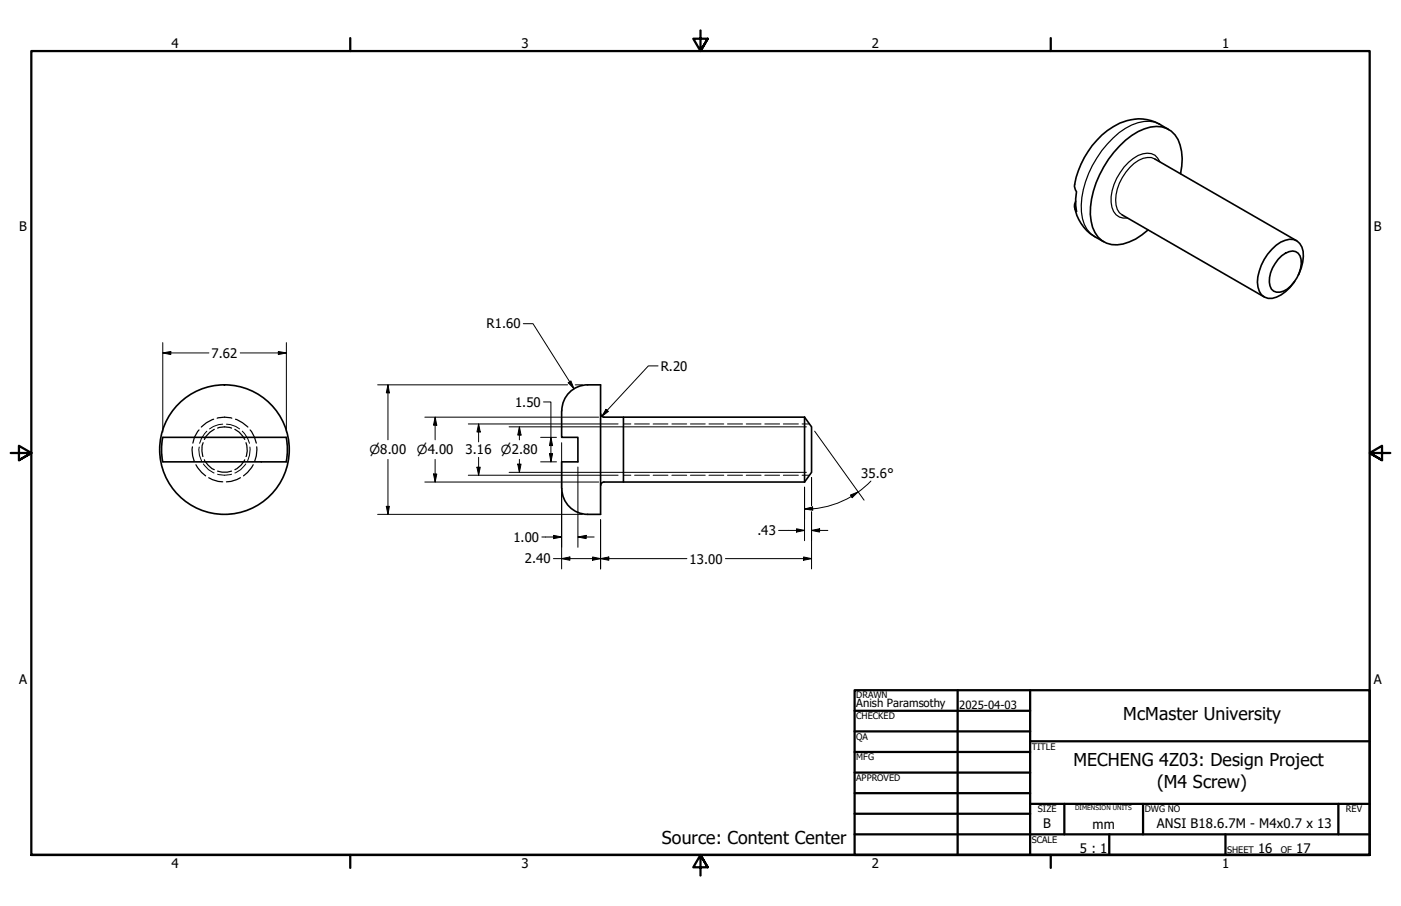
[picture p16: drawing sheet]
<svg xmlns="http://www.w3.org/2000/svg" width="432mm" height="279mm" viewBox="0 0 432 279" stroke-linecap="round" stroke-linejoin="round" font-family="sans-serif">
<defs><g id="words">
<g font-size="5.5">
<text x="346.2" y="221.9">McMaster University</text>
<text x="330.8" y="236.3">MECHENG 4Z03: Design Project</text>
<text x="356.6" y="242.9">(M4 Screw)</text>
<text x="204" y="260.2">Source: Content Center</text>
</g>
<g font-size="4.1">
<text x="52.8" y="14.7">4</text>
<text x="160.8" y="14.7">3</text>
<text x="268.7" y="14.7">2</text>
<text x="376.7" y="14.7">1</text>
<text x="5.9" y="71.4">B</text>
<text x="423.4" y="71.4">B</text>
<text x="149.9" y="101.3">R1.60</text>
<text x="65.2" y="110.4">7.62</text>
<text x="203.6" y="114.4">R.20</text>
<text x="158.7" y="125.5">1.50</text>
<text x="143.5" y="140.1">3.16</text>
<text x="265.4" y="147.4">35.6°</text>
<text x="158.2" y="167.1">1.00</text>
<text x="233.4" y="165.1">.43</text>
<text x="161.7" y="173.7">2.40</text>
<text x="212.5" y="173.8">13.00</text>
<text x="5.9" y="211.1">A</text>
<text x="423.4" y="211.1">A</text>
<text x="321.6" y="255.4">B</text>
<text x="336.7" y="255.5">mm</text>
<text x="356.6" y="255.3">ANSI B18.6.7M - M4x0.7 x 13</text>
<text x="332.8" y="263.1">5 : 1</text>
<text x="387.7" y="263.1">16</text>
<text x="399.5" y="263.1">17</text>
<text x="52.8" y="267.7">4</text>
<text x="160.8" y="267.7">3</text>
<text x="268.7" y="267.7">2</text>
<text x="376.7" y="267.7">1</text>
</g>
<g font-size="3.9">
<text x="113.9" y="140.1">⌀8.00</text>
<text x="128.5" y="140.1">⌀4.00</text>
<text x="154.4" y="140.1">⌀2.80</text>
</g>
<g font-size="3.5">
<text x="263.9" y="218">Anish Paramsothy</text>
<text x="295.7" y="218.6">2025-04-03</text>
</g>
<g font-size="2.8">
<text x="263.9" y="215.4">DRAWN</text>
<text x="263.9" y="221.8">CHECKED</text>
<text x="263.9" y="228.2">QA</text>
<text x="318" y="231.1">TITLE</text>
<text x="263.9" y="234.5">MFG</text>
<text x="263.9" y="240.9">APPROVED</text>
<text x="319.9" y="250.5">SIZE</text>
<text x="352.8" y="250.5">DWG NO</text>
<text x="414.8" y="250.4">REV</text>
<text x="318" y="259.9">SCALE</text>
<text x="378.2" y="263.1">SHEET</text>
<text x="394.8" y="263.1">OF</text>
</g>
<text font-size="2" x="331.3" y="249.9">DIMENSION UNITS</text>
</g></defs>
<!-- layer: Hidden Narrow (ANSI) -->
<g fill="none" stroke="#000" stroke-width=".31">
<path d="M61.4 137.9l.1 2.5 .6 1.7M63.8 133l-1.7 2.2-.6 1.5M68.6 130.8l-1.2 .1-1.6 .6-1.2 .8M69.8 130.8l1.2 .1 1.6 .6 1.3 .8M74.7 133l1.6 2.2 .6 1.5M77 137.9l-.1 2.5-.6 1.7M192.2 130.7h2.2M195.6 130.7h4.6M201.3 130.7h4.6M207.1 130.7h4.5M212.8 130.7h4.6M218.5 130.7h4.6"/>
<path d="M224.2 130.7h4.7M230 130.7h4.6M235.7 130.7h4.6M241.4 130.7h4.7M247.2 130.7h2.3M62.7 143.1a7.2 7.2 0 0 0 3.3 2.8M67.1 146.2a7.5 7.5 0 0 0 4.3 0M75.8 143.1a6.9 6.9 0 0 1-3.4 2.8M192.2 146.6h2.2M195.6 146.6h4.6M201.3 146.6h4.6M207.1 146.6h4.5"/>
<path d="M212.8 146.6h4.6M218.5 146.6h4.6M224.2 146.6h4.7M230 146.6h4.6M235.7 146.6h4.6M241.4 146.6h4.7M247.2 146.6h2.3"/>
</g>
<!-- layer: Visible (ANSI) -->
<g fill="none" stroke="#000" stroke-width=".51">
<path d="M360.2 39.9a14.6 14.6 0 0 0-18.9 .4 27.1 27.1 0 0 0-10.1 17.2l.6 1.6-.3 2.2 .3 3.9a2.65 2.65 0 0 1-.3-3.1M355.9 49l43.7 25.2M363.9 53.6a14.8 14.8 0 0 0-1.8-12 7.8 7.8 0 0 0-9.4-1.8 28.1 28.1 0 0 0-13.8 14.1 23.5 23.5 0 0 0-2.2 16.2 7.8 7.8 0 0 0 11.3 4.5l2-.9 3.8-2.8M331.2 64a14.2 14.2 0 0 0 9 10.5M345.9 66.3l43.7 25.3M394 79.9a5.8 5.8 0 0 1 5.4-2.3 3.5 3.5 0 0 1 1.7 3.7 10.7 10.7 0 0 1-5.5 8.5 2.88 2.88 0 0 1-3.1 0 2.88 2.88 0 0 1-1.3-2.8 10.2 10.2 0 0 1 2.8-7.1zM400.2 84.8a11.8 11.8 0 0 0 1.1-8.6 3.7 3.7 0 0 0-5.2-2.1 14.5 14.5 0 0 0-8.4 14.5 3.9 3.9 0 0 0 5.7 3 12.6 12.6 0 0 0 5.6-4.9M181.1 118.7h4v39.9h-4M181.1 118.7a8.1 8.1 0 0 0-8 8v8.2h5v7.5h-5v8.2a8.1 8.1 0 0 0 8 8M50.1 134.9a19.2 19.2 0 0 0 .1 7.5h38.1M50.2 134.9h38.1M88.2 134.9a19.4 19.4 0 0 1 0 7.5"/>
<path d="M185.2 127.7a.98 .98 0 0 0 1 1M186.1 128.7h61.9M192.2 128.7v20M248 128.7l2.1 2.9v14.1l-2.1 3M248 128.7v20M186.1 148.7h61.9M186.2 148.7a.98 .98 0 0 0-1 .9"/>
<circle cx="69.2" cy="138.7" r="20"/>
</g>
<!-- layer: Hidden (ANSI) -->
<g fill="none" stroke="#000" stroke-width=".38">
<path d="M59.3 137.8l.1 2.8 .5 1.7M61.3 132.6l-1.4 2.2-.5 1.9M62.6 136.5a6.5 6.5 0 0 0-.1 4.3M65.8 129.3a9.2 9.2 0 0 0-3.8 2.4M66 132.4l-1.3 .9-1.1 1.2-.6 1M66.9 129a8.2 8.2 0 0 1 4.5 0M67.1 132a6.3 6.3 0 0 1 4.3 0M72.4 132.4l1.3 .9 1.7 2.2M72.6 129.3a10.5 10.5 0 0 1 3.8 2.4M75.8 136.5a5.9 5.9 0 0 1 0 4.3M77.1 132.6l1.3 2.2 .6 1.9M79.1 137.8l-.1 2.8-.5 1.7"/>
<path d="M60.4 143.3l1.8 2.4 1.2 1M63 141.8a6.6 6.6 0 0 0 3 3M64.3 147.3l2.9 1.2 1.4 .1M67.1 145.3l1.3 .3h1.6l1.4-.3M74.1 147.3l-2.9 1.2-1.4 .1M75.4 141.8a6.6 6.6 0 0 1-3 3M78 143.3l-1.7 2.4-1.2 1"/>
</g>
<!-- layer: Visible Narrow (ANSI) -->
<path d="M357.4 38.3a10.5 10.5 0 0 0-10.5 1.3 30.6 30.6 0 0 0-13.6 25.8 9.4 9.4 0 0 0 4.1 7.6M355.9 49a5.7 5.7 0 0 0-6.4 1.4 14.9 14.9 0 0 0-5.5 12.8l.4 1.4 .6 1 .9 .7M357.5 49.9a4 4 0 0 0-5.3-2.5 14.8 14.8 0 0 0-8.9 9.5 9.2 9.2 0 0 0 .7 9.3l1 .7 1.1 .3h1.4" fill="none" stroke="#000" stroke-width=".38"/>
<!-- layer: Border (ANSI) -->
<g fill="none" stroke="#000" stroke-width=".7">
<path d="M107.9 11.7v4M215.9 9.4v6.3l-2.2-3.8h4.4l-2.2 3.8 2.2-3.8M323.8 11.7v4M3.3 139.7h6.4l-3.9-2.2v4.4l3.9-2.2-3.9 2.2M428.5 139.7h-6.4l3.9-2.2v4.4l-3.9-2.2 3.9 2.2M263.4 212.9h158.7v50.8h-158.7zM263.4 219.2h54.1M295.1 212.9v50.8M317.5 212.9v50.8M263.4 225.6h54.1M263.4 231.9h54.1M263.4 238.3h54.1"/>
<path d="M317.5 228.6h104.6M263.4 244.6h54.1M263.4 251h54.1M263.4 257.3h158.7M317.5 247.9h104.6M328 247.9v9.4M341.9 257.3v6.4M352.3 247.9v9.4M377.7 257.3v6.4M412.5 247.9v9.4M9.7 263.7v-248h412.4v248h-412.4h412.4M107.9 263.7v4"/>
<path d="M218.1 267.5l-2.2-3.8 2.2 3.8h-4.4l2.2-3.8v6.3M323.8 263.7v4"/>
</g>
<!-- layer: Dimension (ANSI) -->
<g fill="none" stroke="#000" stroke-width=".31">
<path d="M161.3 99.8h3l12.6 20.1M50.2 108.8l2.4-.4v.9zM50.2 108.8h14.2M50.2 105.7v27.6M74 108.8h14.3M85.8 108.4l2.5 .4-2.5 .5zM88.3 105.7v27.6M116.4 118.7h58.5M119.6 118.7l.4 2.5h-.9zM119.6 118.7v16.9M175.1 118l.9-.5 .9 2.4zM177.3 118.7h2.2"/>
<path d="M202.8 112.8h-3l-14.3 15.6M130.9 128.7h53.6M134.1 128.7l.5 2.4h-1zM134.1 128.7v6.9M144.3 130.7h46.2M147.5 130.7l.5 2.5h-1zM147.5 130.7v5.6M156.9 131.6h91.6M160.1 131.6l.5 2.6h-1zM160.1 131.6v4M166.6 134.9h4.9M167.5 124h2.3v18.4"/>
<path d="M169.4 139.9h.9l-.5 2.5zM169.8 134.9l.5 2.5h-.9zM173.1 136.5v39M186.8 126.2l.7 .7-2 1.5zM251.1 133l15.2 21.2M116.4 158.6h63.1M119.1 156.1h.9l-.4 2.5zM119.6 141.7v16.9M130.9 148.7h53.6M133.6 146.2h1l-.5 2.5zM134.1 141.7v7M144.3 146.6h46.2"/>
<path d="M147 144.1h1l-.5 2.5zM147.5 141v5.6M156.9 145.7h91.6M159.6 143.1h1l-.5 2.6zM160.1 141.7v4M166.6 142.4h4.9M178.1 144v24.8M248 157l2.4-.7 .1 1.1zM248 150.2v16.6M250.1 147.3v8.6M250.1 157.9v17.6M250.5 156.8l-2.5 .2"/>
<path d="M262.1 152.7l2.4-1-1.9 1.8zM262.4 153.1a28.4 28.4 0 0 1-11.9 3.8M264.5 151.7l-2.1 1.3M268.4 148.3l-3.9 3.4M167 165.6h6.1M170.6 172.3h41.1M170.6 165.1l2.5 .5-2.5 .5zM173.1 172.3l2.5-.5v1zM178.1 165.6l2.6-.5v1zM178.1 165.6h5M182.6 171.8l2.5 .5-2.5 .5zM185.1 172.3l2.5-.5v1z"/>
<path d="M185.1 160.3v15.2M223.6 172.3h26.5M240 163.6h8M245.5 163.1l2.5 .5-2.5 .5zM247.6 171.8l2.5 .5-2.5 .5zM250.1 163.6l2.5-.5v1zM250.1 163.6h5"/>
</g>
<g fill="#000">
<path d="M50.2 108.8l2.4-.4v.9zM85.8 108.4l2.5 .4-2.5 .5zM175.1 118l.9-.5 .9 2.4zM119.6 118.7l.4 2.5h-.9zM134.1 128.7l.5 2.4h-1zM147.5 130.7l.5 2.5h-1zM160.1 131.6l.5 2.6h-1zM169.4 139.9h.9l-.5 2.5zM169.8 134.9l.5 2.5h-.9zM186.8 126.2l.7 .7-2 1.5zM119.1 156.1h.9l-.4 2.5zM133.6 146.2h1l-.5 2.5z"/>
<path d="M147 144.1h1l-.5 2.5zM159.6 143.1h1l-.5 2.6zM248 157l2.4-.7 .1 1.1zM262.1 152.7l2.4-1-1.9 1.8zM170.6 165.1l2.5 .5-2.5 .5zM173.1 172.3l2.5-.5v1zM178.1 165.6l2.6-.5v1zM182.6 171.8l2.5 .5-2.5 .5zM185.1 172.3l2.5-.5v1zM245.5 163.1l2.5 .5-2.5 .5zM247.6 171.8l2.5 .5-2.5 .5zM250.1 163.6l2.5-.5v1z"/>
</g>
<use href="#words"/>
</svg>
